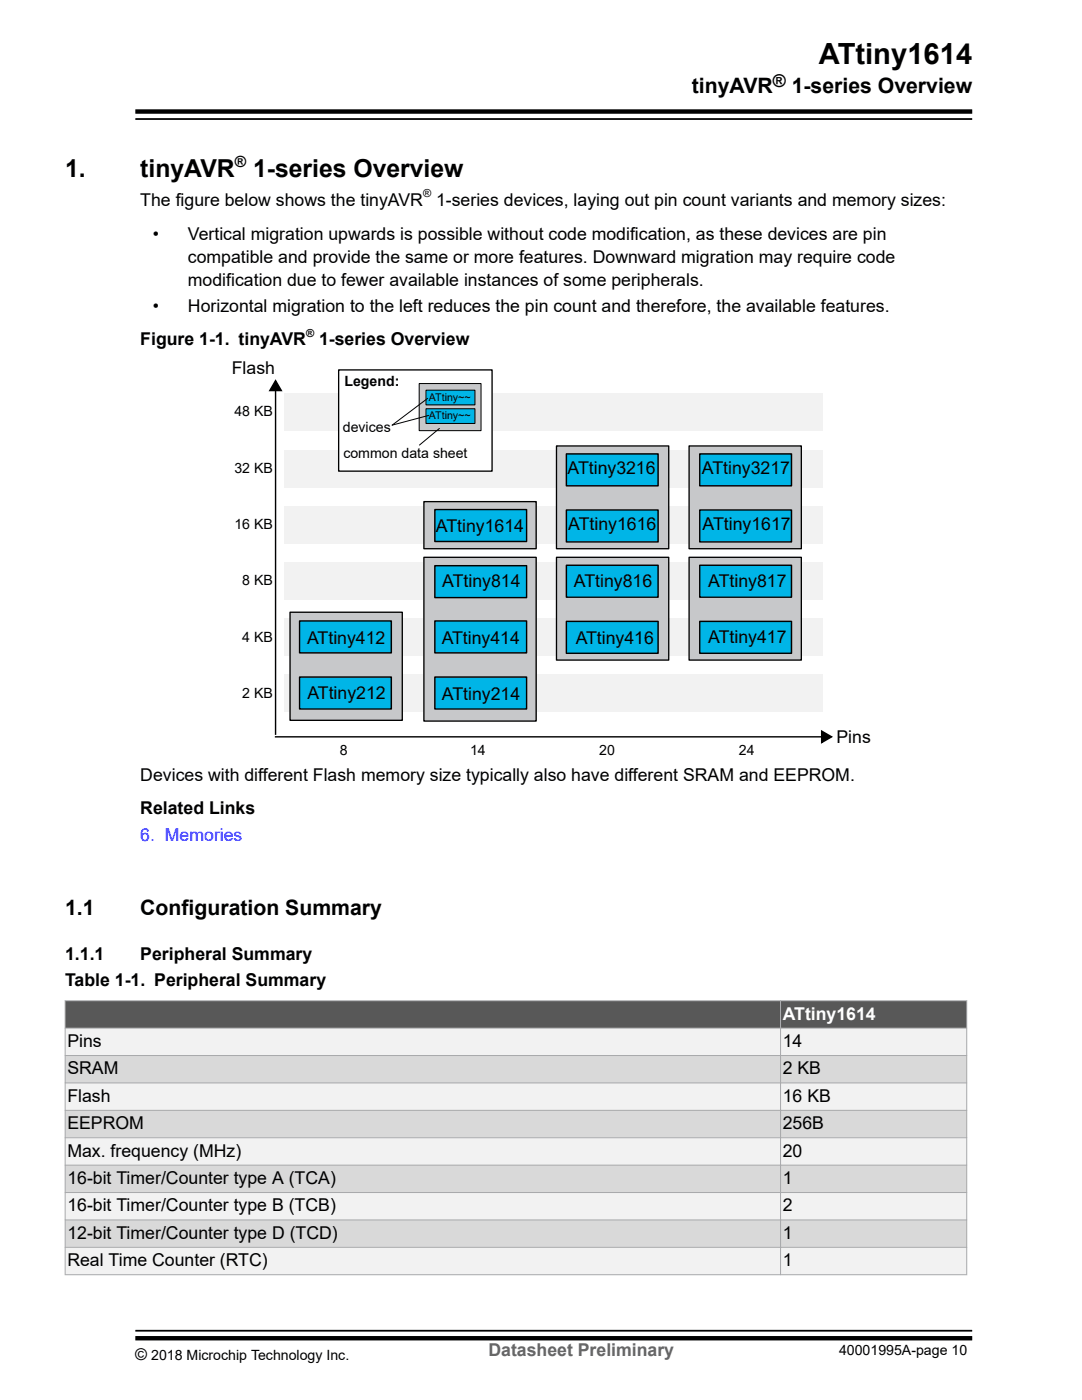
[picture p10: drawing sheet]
<svg xmlns="http://www.w3.org/2000/svg" width="216mm" height="279mm" viewBox="0 0 216 279" stroke-linecap="round" stroke-linejoin="round" font-family="sans-serif">
<defs><g id="words">
<text font-size="5.8" x="163.4" y="12.7">ATtiny1614</text>
<g font-size="4.9">
<text x="13" y="35.3">1.</text>
<text x="28" y="35.3">tinyAVR</text>
<text x="50.5" y="35.3">1-series Overview</text>
</g>
<g font-size="4.2">
<text x="138.1" y="18.6">tinyAVR</text>
<text x="158" y="18.6">1-series Overview</text>
<text x="13" y="182.5">1.1</text>
<text x="28" y="182.5">Configuration Summary</text>
</g>
<g font-size="3.5">
<text x="154.2" y="17.4">®</text>
<text x="28" y="41.2">The figure below shows the tinyAVR</text>
<text x="87" y="41.2">1-series devices, laying out pin count variants and memory sizes:</text>
<text x="30.5" y="47.9">•</text>
<text x="37.5" y="47.9">Vertical migration upwards is possible without code modification, as these devices are pin</text>
<text x="37.5" y="52.5">compatible and provide the same or more features. Downward migration may require code</text>
<text x="37.5" y="57.1">modification due to fewer available instances of some peripherals.</text>
<text x="30.5" y="62.3">•</text>
<text x="37.5" y="62.3">Horizontal migration to the left reduces the pin count and therefore, the available features.</text>
<text x="28" y="68.9">Figure 1-1. tinyAVR</text>
<text x="63.7" y="68.9">1-series Overview</text>
<text x="46.3" y="74.7">Flash</text>
<text x="113.2" y="94.7">ATtiny3216</text>
<text x="140.1" y="94.7">ATtiny3217</text>
<text x="87" y="106.2">ATtiny1614</text>
<text x="113.4" y="105.9">ATtiny1616</text>
<text x="140.2" y="105.9">ATtiny1617</text>
<text x="88.2" y="117.1">ATtiny814</text>
<text x="114.5" y="117.1">ATtiny816</text>
<text x="141.3" y="117.1">ATtiny817</text>
<text x="61.3" y="128.4">ATtiny412</text>
<text x="88.1" y="128.6">ATtiny414</text>
<text x="114.9" y="128.6">ATtiny416</text>
<text x="141.3" y="128.3">ATtiny417</text>
<text x="61.3" y="139.5">ATtiny212</text>
<text x="88.2" y="139.7">ATtiny214</text>
<text x="166.9" y="148.3">Pins</text>
<text x="28" y="155.8">Devices with different Flash memory size typically also have different SRAM and EEPROM.</text>
<text x="28" y="162.5">Related Links</text>
<text x="13" y="191.6">1.1.1</text>
<text x="28" y="191.6">Peripheral Summary</text>
<text x="13" y="196.9">Table 1-1. Peripheral Summary</text>
<text x="13.4" y="208.9">Pins</text>
<text x="156.2" y="208.9">14</text>
<text x="13.4" y="214.4">SRAM</text>
<text x="156.2" y="214.4">2 KB</text>
<text x="13.4" y="219.9">Flash</text>
<text x="156.2" y="219.9">16 KB</text>
<text x="13.4" y="225.3">EEPROM</text>
<text x="156.2" y="225.3">256B</text>
<text x="13.4" y="230.8">Max. frequency (MHz)</text>
<text x="156.2" y="230.8">20</text>
<text x="13.4" y="236.3">16-bit Timer/Counter type A (TCA)</text>
<text x="156.2" y="236.3">1</text>
<text x="13.4" y="241.7">16-bit Timer/Counter type B (TCB)</text>
<text x="156.2" y="241.7">2</text>
<text x="13.4" y="247.2">12-bit Timer/Counter type D (TCD)</text>
<text x="156.2" y="247.2">1</text>
<text x="13.4" y="252.7">Real Time Counter (RTC)</text>
<text x="156.2" y="252.7">1</text>
</g>
<text font-size="3.5" fill="#00f" x="28" y="167.8">6. Memories</text>
<text font-size="3.5" fill="#fff" x="156.2" y="203.5">ATtiny1614</text>
<text font-size="3.5" fill="#656565" x="97.5" y="270.7">Datasheet Preliminary</text>
<text font-size="3.2" x="27" y="271.3">©</text>
<text font-size="3.1" x="46.8" y="33.3">®</text>
<g font-size="2.8">
<text x="68.7" y="77.1">Legend:</text>
<text x="46.8" y="83.1">48 KB</text>
<text x="68.4" y="86.3">devices</text>
<text x="46.8" y="94.3">32 KB</text>
<text x="68.5" y="91.3">common data sheet</text>
<text x="46.8" y="105.6">16 KB</text>
<text x="48.4" y="116.8">8 KB</text>
<text x="48.4" y="128.1">4 KB</text>
<text x="48.4" y="139.4">2 KB</text>
<text x="67.8" y="150.6">8</text>
<text x="93.8" y="150.6">14</text>
<text x="119.6" y="150.6">20</text>
<text x="147.4" y="150.6">24</text>
<text x="30.2" y="271.3">2018 Microchip Technology Inc.</text>
<text x="167.4" y="270.5">40001995A-page 10</text>
</g>
<g font-size="2.2">
<text x="84.4" y="39.3">®</text>
<text x="61.1" y="67.2">®</text>
</g>
<g font-size="2.1">
<text x="85.6" y="83.7">ATtiny~~</text>
<text x="85.6" y="80">ATtiny~~</text>
</g>
</g></defs>
<g fill="#f2f2f2">
<path d="M56.7 101h107.4v7.4h-107.4z"/>
<path d="M56.7 89.8h107.4v7.4h-107.4z"/>
<path d="M56.7 123.5h107.4v7.3h-107.4z"/>
<path d="M56.7 112.2h107.4v7.4h-107.4z"/>
<path d="M56.7 134.7h107.4v7.4h-107.4z"/>
<path d="M56.7 78.6h107.4v7.4h-107.4z"/>
</g>
<path d="M84.6 100.1h22.4v9.4h-22.4z" fill="#c7c8ca"/>
<path d="M84.6 100.1h22.4v9.4h-22.4z" fill="none" stroke="#000" stroke-width=".26"/>
<path d="M137.5 89h22.4v20.5h-22.4z" fill="#c7c8ca"/>
<path d="M137.5 89h22.4v20.5h-22.4z" fill="none" stroke="#000" stroke-width=".26"/>
<path d="M139.6 90.6h18.3v6.4h-18.3z" fill="#00b5e7"/>
<path d="M139.6 90.6h18.3v6.4h-18.3z" fill="none" stroke="#000" stroke-width=".28"/>
<path d="M57.9 122.2h22.4v21.6h-22.4z" fill="#c7c8ca"/>
<path d="M57.9 122.2h22.4v21.6h-22.4z" fill="none" stroke="#000" stroke-width=".26"/>
<path d="M111 89h22.4v20.5h-22.4z" fill="#c7c8ca"/>
<path d="M111 89h22.4v20.5h-22.4z" fill="none" stroke="#000" stroke-width=".26"/>
<path d="M137.5 111.2h22.4v20.5h-22.4z" fill="#c7c8ca"/>
<path d="M137.5 111.2h22.4v20.5h-22.4z" fill="none" stroke="#000" stroke-width=".26"/>
<path d="M139.6 101.8h18.3v6.4h-18.3z" fill="#00b5e7"/>
<path d="M139.6 101.8h18.3v6.4h-18.3z" fill="none" stroke="#000" stroke-width=".28"/>
<path d="M113 90.6h18.3v6.4h-18.3z" fill="#00b5e7"/>
<path d="M113 90.6h18.3v6.4h-18.3z" fill="none" stroke="#000" stroke-width=".28"/>
<path d="M113 101.8h18.3v6.4h-18.3z" fill="#00b5e7"/>
<path d="M113 101.8h18.3v6.4h-18.3z" fill="none" stroke="#000" stroke-width=".28"/>
<path d="M86.8 101.7h18.3v6.4h-18.3z" fill="#00b5e7"/>
<path d="M86.8 101.7h18.3v6.4h-18.3z" fill="none" stroke="#000" stroke-width=".28"/>
<path d="M84.6 111.2h22.4v32.7h-22.4z" fill="#c7c8ca"/>
<path d="M84.6 111.2h22.4v32.7h-22.4z" fill="none" stroke="#000" stroke-width=".26"/>
<path d="M139.6 112.8h18.3v6.4h-18.3z" fill="#00b5e7"/>
<path d="M55 77.3v69.2M139.6 112.8h18.3v6.4h-18.3zM55 147.1h109.6" fill="none" stroke="#000" stroke-width=".28"/>
<path d="M55 76l1.1 1.9h-2.2zM164 145.9l1.9 1.2-1.9 1.1z" fill="#000" stroke="#000" stroke-width=".3"/>
<path d="M111 111.2h22.4v20.5h-22.4z" fill="#c7c8ca"/>
<path d="M111 111.2h22.4v20.5h-22.4z" fill="none" stroke="#000" stroke-width=".26"/>
<path d="M113 112.8h18.3v6.4h-18.3z" fill="#00b5e7"/>
<path d="M113 112.8h18.3v6.4h-18.3z" fill="none" stroke="#000" stroke-width=".28"/>
<path d="M139.6 124h18.3v6.4h-18.3z" fill="#00b5e7"/>
<path d="M139.6 124h18.3v6.4h-18.3z" fill="none" stroke="#000" stroke-width=".28"/>
<path d="M86.8 112.9h18.3v6.4h-18.3z" fill="#00b5e7"/>
<path d="M86.8 112.9h18.3v6.4h-18.3z" fill="none" stroke="#000" stroke-width=".28"/>
<path d="M113 124h18.3v6.4h-18.3z" fill="#00b5e7"/>
<path d="M113 124h18.3v6.4h-18.3z" fill="none" stroke="#000" stroke-width=".28"/>
<path d="M86.8 123.9h18.3v6.4h-18.3z" fill="#00b5e7"/>
<path d="M86.8 123.9h18.3v6.4h-18.3z" fill="none" stroke="#000" stroke-width=".28"/>
<path d="M59.8 123.9h18.3v6.4h-18.3z" fill="#00b5e7"/>
<path d="M59.8 123.9h18.3v6.4h-18.3z" fill="none" stroke="#000" stroke-width=".28"/>
<path d="M86.8 135.1h18.3v6.4h-18.3z" fill="#00b5e7"/>
<path d="M86.8 135.1h18.3v6.4h-18.3z" fill="none" stroke="#000" stroke-width=".28"/>
<path d="M59.8 135.1h18.3v6.4h-18.3z" fill="#00b5e7"/>
<path d="M59.8 135.1h18.3v6.4h-18.3z" fill="none" stroke="#000" stroke-width=".28"/>
<path d="M67.6 73.8h30.6v20.2h-30.6z" fill="#fff"/>
<path d="M67.6 73.8h30.6v20.2h-30.6z" fill="none" stroke="#000" stroke-width=".26"/>
<path d="M83.6 76.5h12.4v9.4h-12.4z" fill="#c7c8ca"/>
<path d="M83.6 76.5h12.4v9.4h-12.4z" fill="none" stroke="#000" stroke-width=".2"/>
<path d="M85 81.6h9.8v2.9h-9.8z" fill="#00b5e7"/>
<path d="M85 81.6h9.8v2.9h-9.8z" fill="none" stroke="#000" stroke-width=".2"/>
<path d="M85 77.9h9.8v2.9h-9.8z" fill="#00b5e7"/>
<path d="M85 77.9h9.8v2.9h-9.8zM85.3 79.5l-7 5.3 7.2-1.9M87.7 85.5l-4 3.3" fill="none" stroke="#000" stroke-width=".2"/>
<path d="M13 205.2h179.9v5.5h-179.9z" fill-rule="evenodd" fill="#f2f2f2"/>
<path d="M13 210.7h179.9v5.4h-179.9z" fill-rule="evenodd" fill="#d9d9d9"/>
<path d="M13 216.1h179.9v5.5h-179.9z" fill-rule="evenodd" fill="#f2f2f2"/>
<path d="M13 221.6h179.9v5.5h-179.9z" fill-rule="evenodd" fill="#d9d9d9"/>
<path d="M13 227.1h179.9v5.4h-179.9z" fill-rule="evenodd" fill="#f2f2f2"/>
<path d="M13 232.5h179.9v5.5h-179.9z" fill-rule="evenodd" fill="#d9d9d9"/>
<path d="M13 238h179.9v5.5h-179.9z" fill-rule="evenodd" fill="#f2f2f2"/>
<path d="M13 243.5h179.9v5.4h-179.9z" fill-rule="evenodd" fill="#d9d9d9"/>
<path d="M13 248.9h179.9v5.5h-179.9z" fill-rule="evenodd" fill="#f2f2f2"/>
<g fill="#585858">
<path d="M13.1 199.8h142.6v5.3h-142.6z" fill-rule="evenodd"/>
<path d="M155.8 199.8h37v5.3h-37z" fill-rule="evenodd"/>
</g>
<g fill="none" stroke="#a7a9ab" stroke-width=".2">
<path d="M12.9 199.7h180.1M13 199.6v54.9M155.7 199.6v54.9M192.9 199.6v54.9M12.9 205.2h180.1M12.9 210.7h180.1M12.9 216.1h180.1M12.9 221.6h180.1M12.9 227.1h180.1M12.9 232.5h180.1M12.9 238h180.1M12.9 243.5h180.1"/>
<path d="M12.9 248.9h180.1M12.9 254.4h180.1"/>
</g>
<path d="M27 22.3h167M27 267.1h167" fill="none" stroke="#000" stroke-width=".88"/>
<path d="M27 23.8h167M27 265.6h167" fill="none" stroke="#000" stroke-width=".35"/>
<use href="#words"/>
</svg>
